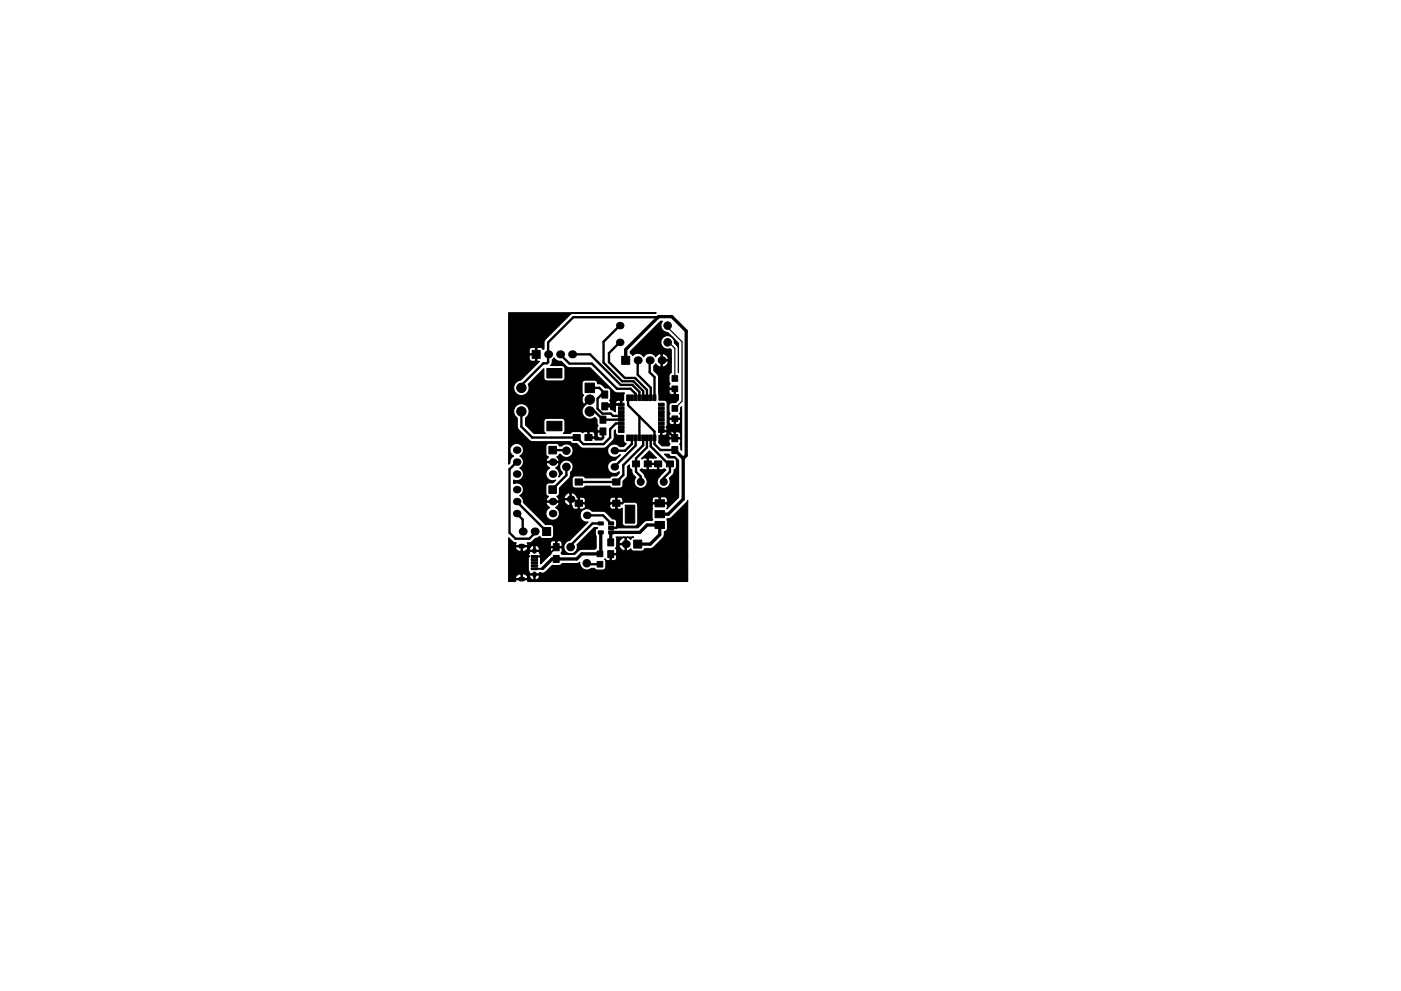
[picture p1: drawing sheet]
<svg xmlns="http://www.w3.org/2000/svg" width="297mm" height="210mm" viewBox="0 0 297 210" stroke-linecap="round" stroke-linejoin="round" font-family="sans-serif">
<g fill="#000" stroke="#000" stroke-width=".21">
<path d="M112.8 74.3h1.7v1.7h-1.7zM131.8 75.6h1.7v1.7h-1.7zM142.5 79.7h1.2v1.2h-1.2zM116.4 94.7h1.6v1.6h-1.6zM115.9 89.4h3.2v2h-3.2zM115.9 78.2h3.2v2h-3.2zM121.5 92.2h1.5v1.3h-1.5zM124 92.2h1.5v1.3h-1.5zM124 81.3h2v2h-2zM127.2 88.3h1.3v1.5h-1.3zM127.2 90.8h1.3v1.5h-1.3zM127.6 83h1.2v1.5h-1.2z"/>
<path d="M127.6 85.5h1.2v1.5h-1.2zM131.1 91.1h1.2v.6h-1.2zM131.1 90.3h1.2v.6h-1.2zM131.1 89.5h1.2v.6h-1.2zM131.1 88.7h1.2v.6h-1.2zM131.1 87.9h1.2v.6h-1.2zM131.1 87.1h1.2v.6h-1.2zM131.1 86.3h1.2v.6h-1.2zM131.1 85.5h1.2v.6h-1.2zM132.9 92.3h.6v1.2h-.6zM132.9 83.8h.6v1.2h-.6zM133.7 92.3h.6v1.2h-.6z"/>
<path d="M133.7 83.8h.6v1.2h-.6zM134.1 97.8h1.5v1.2h-1.5zM134.5 92.3h.6v1.2h-.6zM134.5 83.8h.6v1.2h-.6zM135.3 92.3h.6v1.2h-.6zM135.3 83.8h.6v1.2h-.6zM136.1 92.3h.6v1.2h-.6zM136.1 83.8h.6v1.2h-.6zM136.6 97.8h1.5v1.2h-1.5zM136.9 92.3h.6v1.2h-.6zM136.9 83.8h.6v1.2h-.6zM137.7 92.3h.6v1.2h-.6z"/>
<path d="M137.7 83.8h.6v1.2h-.6zM138.5 92.3h.6v1.2h-.6zM138.5 83.8h.6v1.2h-.6zM139.6 85.5h1.2v.6h-1.2zM139.6 86.3h1.2v.6h-1.2zM139.6 87.1h1.2v.6h-1.2zM139.6 87.9h1.2v.6h-1.2zM139.6 88.7h1.2v.6h-1.2zM139.6 89.5h1.2v.6h-1.2zM139.6 90.3h1.2v.6h-1.2zM139.6 91.1h1.2v.6h-1.2zM138.8 97.8h1.5v1.2h-1.5z"/>
<path d="M142.5 94.7h1.2v1.5h-1.2zM142.5 92.2h1.2v1.5h-1.2zM141.3 97.8h1.5v1.2h-1.5zM142.5 86.1h1.2v1.2h-1.2zM142.5 88.3h1.2v1.2h-1.2zM142.5 81.9h1.2v1.2h-1.2zM112.6 119.8h1.4v.4h-1.4zM112.6 119.2h1.4v.4h-1.4zM112.6 118.5h1.4v.4h-1.4zM112.6 117.9h1.4v.4h-1.4zM115.1 111.9h1.7v1.7h-1.7zM117.3 117.8h1.3v1.5h-1.3z"/>
<path d="M117.3 115.3h1.3v1.5h-1.3zM116.4 103.1h1.6v1.6h-1.6zM121.9 101.6h1.6v1.3h-1.6zM121.9 106.1h1.6v1.3h-1.6zM126.6 116.9h1.2v1.2h-1.2zM126.6 119.1h1.2v1.2h-1.2zM126.8 112.6h1.1v.7h-1.1zM126.8 110.7h1.1v.7h-1.1zM129.9 106.1h1.6v1.3h-1.6zM129.9 101.6h1.6v1.3h-1.6zM129 110.7h1.1v.7h-1.1zM129 111.7h1.1v.6h-1.1z"/>
<path d="M129 112.6h1.1v.7h-1.1zM128.9 114.3h1.2v1.5h-1.2zM128.9 116.8h1.2v1.5h-1.2zM134.4 114.6h1.7v1.7h-1.7zM132.6 107.2h2v3.8h-2zM138.9 108.3h2v1.5h-2zM138.9 110.6h2v1.5h-2zM138.9 106h2v1.5h-2zM112.6 120.5h1.4v.4h-1.4z"/>
<circle cx="141.6" cy="72.6" r=".8"/>
<circle cx="141.6" cy="69.1" r=".8"/>
<circle cx="110.5" cy="87.3" r="1"/>
<circle cx="110.5" cy="82.3" r="1"/>
<circle cx="120.1" cy="99.1" r=".8"/>
<circle cx="120.1" cy="95.6" r=".8"/>
<circle cx="125" cy="87.3" r="1"/>
<circle cx="125" cy="84.8" r="1"/>
<circle cx="121" cy="116.1" r=".8"/>
<circle cx="124.4" cy="119.5" r=".8"/>
<circle cx="135.8" cy="102.2" r=".75"/>
<circle cx="140.7" cy="102.2" r=".75"/>
</g>
<g fill="#000">
<circle cx="116.2" cy="75.2" r=".85"/>
<circle cx="118.8" cy="75.2" r=".85"/>
<circle cx="121.3" cy="75.2" r=".85"/>
<circle cx="131.4" cy="69.1" r=".8"/>
<circle cx="131.4" cy="72.6" r=".8"/>
<circle cx="135.2" cy="76.4" r=".85"/>
<circle cx="137.7" cy="76.4" r=".85"/>
<circle cx="140.3" cy="76.4" r=".85"/>
<circle cx="109.6" cy="95.5" r=".8"/>
<circle cx="109.6" cy="98" r=".8"/>
<circle cx="117.2" cy="98" r=".8"/>
<circle cx="130.3" cy="99.1" r=".8"/>
<circle cx="130.3" cy="95.6" r=".8"/>
<circle cx="109.6" cy="109" r=".8"/>
<circle cx="109.6" cy="106.4" r=".8"/>
<circle cx="109.6" cy="103.9" r=".8"/>
<circle cx="109.6" cy="100.6" r=".8"/>
<circle cx="110.8" cy="112.8" r=".85"/>
<circle cx="113.4" cy="112.8" r=".85"/>
<circle cx="117.2" cy="106.4" r=".8"/>
<circle cx="117.2" cy="109" r=".8"/>
<circle cx="117.2" cy="100.6" r=".8"/>
<circle cx="121" cy="105.9" r=".8"/>
<circle cx="124.4" cy="109.3" r=".8"/>
<circle cx="132.7" cy="115.4" r=".85"/>
</g>
<path d="M113.3 116.7v.3M113.3 121.7v.3" fill="none" stroke="#000" stroke-width=".95"/>
<path d="M110.3 115.9h.6M110.3 122.9h.6" fill="none" stroke="#000" stroke-width="1"/>
<path d="M132.7 76.4v-2.2l6.9-7h2.8l3.1 3v26.4l-.6 .7M143.1 95.5l1.8 1.8M144.9 97.3v8.6l-3.2 3.2h-1.8M127.4 113v4.3l-.2 .2h-3.8l-1.1 1.1h-5.2l-2.1 2M129.5 115.1l.1-2.1h6.1l1.5-1.6h2.7v2l-2 2h-2.7" fill="none" stroke="#000" stroke-width=".7"/>
<path d="M117.9 116.1l-1.9 2h-2.7M115 120.6l-1.7 .1" fill="none" stroke="#000" stroke-width=".4"/>
<g fill="none" stroke="#000" stroke-width=".5">
<path d="M118.8 75.2l1.9 1.9h4.8l5.3 5.4h2.9l1.1 1.1v.8M121.3 75.2h3.8l6.5 6.5h2.5l1.5 1.5v1.2M131.4 72.6l-2.3 2.3v1.9l3.4 3.4h2.1l2.6 2.5v1.7M131.4 69.1l-3.4 3.4v4.5l3.9 3.9h2.4l2.1 2.1v1.4M135.2 76.4v3.1l2.8 2.8v2.1M137.7 76.4v2.6l1.1 1v4.4M139.5 67.3h-17.9l-5.4 5.3v4.2l-.2 .3h-.8l-4.7 4.6v.6M109.6 98l-1.6 1.6v13.4l1.3 1.3h2.9l1.2-1.1v-.4M110.5 87.3v3.2l2.4 2.3h9.4l1.4 1.4h4.3l1.4-1.4v-1.7l1.2-1.3h1.1M117.2 95.5h2.8l.1 .1M120.1 99.1v1.7l-2.9 3.1M124.8 87.6l.2-.3h1.1l1.7 1.7h3.9"/>
<path d="M125 82.3h2.1l1.4 1.4M128.5 83.7h-.9l-.9 .9v2.1l1 1.1h1.8l.5 .4h1.7M128.5 83.7v.2M131.7 85.8h-2.9l-.3 .4M131.7 89h.1M133.2 84.4v1.6l2.4 2.4M134 92.9v1.3l-1.5 1.4h-2.2M134.8 92.9v1.6l-4.5 4.6M135.6 88.4v4.5M135.6 88.4l3.2 3.2v2.6l1.2 1.3h3.1M136.4 92.9v1.6l-4.2 4.2v2.1l-1.5 1.5h-8M137.2 92.9v2l-2.4 2.4v2.8l1 1v1.1"/>
<path d="M138 92.9v1.8l3.7 3.7h.3v1.7l-1.3 1.3v.8M140.2 90.6v.8h1.3l1.6 1.6M109.6 106.4l6.3 6.4M109.6 109l1.2 1.2v2.6M124.4 119.5l.2 .2h2.6M124.4 109.3h3.5l1.7 1.8M127.4 111.1h-1.8l-4.6 4.6v.4M130.7 106.8v1.4l.6 .6v2.6l-.7 .6h-1"/>
</g>
<g fill="none" stroke="#000" stroke-width=".25">
<path d="M141.6 69.1v.4l3 3v12.6l-1.5 1.6M141.6 72.6h.2l1.3 1.3v6.4M130.3 95.4v.2M138.8 92.9v.1M143.1 95.5l.2 .2M109.3 106.4h.3M109.6 109h.5M110.2 112.8h.6M117.9 118.6l-.3 .3M123.6 119.5h.8M127.2 117.1l-.1 .2M127.3 111l.1 .1"/>
<path d="M129.6 111.1h.1"/>
</g>
<path d="M140.1 68.2h.3a1.42 1.42 0 0 0-.2 1.5 1.42 1.42 0 0 0 1.3 .8l2.3 2.3v6.3v-5.2l-.2-.5-.6-.7a1.45 1.45 0 0 0-1.6-1.5 1.45 1.45 0 0 0-1.3 1.7 1.45 1.45 0 0 0 2 1.1l.2 .2v1.9h-.6a1.08 1.08 0 0 0-1.3-1v1.2h1.2l.1-.2h.6v.7h-.6l-.1-.2h-1.2v1.2a1.08 1.08 0 0 0 1.3-1h.6v2.3l-.3 .1a2.33 2.33 0 0 0-.1 2l.2 .2-.3 .4v.4l.2 .2h1.2v.2h-1.2l-.2 .2 .1 .7 .5 .2h.4l.2-.1v-1h.2v1l.2 .1h.4v1.1l-.5 .6h-.8a.65 .65 0 0 0-.7 .7v1.2l.3 .5-.3 .3v.5l.2 .1h2.2l.1-.1v-.5l-.2-.4 .2-.2v-1l.2-.2v2.8a1.9 1.9 0 0 0-1.5-.1h-1l-.2 .1 .1 .7 .5 .3h.4l.2-.2v-.9h.2v.9l.2 .2h.4l.4-.3 .1-.7h.2v3l-.7-.5h-.4l-.2 .2-.9-.2-.4 .3-.1 .8 .2 .2h1v-1.1h.2v1.1h1l.1-.2v-.6h.2v3.4l-.1-.1-.1-.9-.2-.3 .2-.3v-.6l-.1-.2h-2.2l-.2 .2v.6l.3 .3-.3 .4h-1.4l-.7-.7v-1.5l.4-.2v-.9h.2l.2 .3h-.2v.6l.2 .2h.4l.5-.3 .1-.4-.5-.1a.5 .5 0 0 0 .4-.4 .5 .5 0 0 0-.2-.6l.3-.5v-4.6a.65 .65 0 0 0-.7-.6h-1.1v-4.9l-.3-.6-.8-.8v-1l.4-.4 .5 .5 .4 .2 .3-.1v-2.7l-.3-.1-.4 .2-.5 .5a1.44 1.44 0 0 0-2.5 0 1.45 1.45 0 0 0-2.4-.3l-.5-.4v-.4zM107.8 66.4h31.3l-17.9 .1-5.6 5.5-.3 .6v1.4l-.2 .1-.4-.4h-.7l-.2 .2-1.1-.2-.4 .3-.1 .9 .2 .2h1.2v-1.2h.2v1.2v.2h-1.4l-.2 .2 .1 .9 .4 .3h.7l.2-.2v-1.2h.2v1.2l.2 .2h.4l-4 4a1.65 1.65 0 0 0-1.5 2 1.65 1.65 0 0 0 2.2 1.2 1.65 1.65 0 0 0 .9-2.4l3.3-3.3v2a.65 .65 0 0 0 .6 .6h3.2l.5-.2 .2-.4v-2a.65 .65 0 0 0-.7-.7h-2.3l.3-.5a.98 .98 0 0 1 .4-1.1 1.35 1.35 0 0 0 1.5 .7l1.4 1.4h4.7l5.1 5.1 .6 .3h1.6l-.2 .4v1.1l-.4 .2v.6h-.2v-.6l-.2-.2h-.4l-.4 .3-.1 .4 .1 .1h.4l-.5 .4v1.3l-1-.5v-.4l-.2-.2h-1.2v-.2h1.2l.2-.2v-.6l-.3-.3 .3-.5-.1-1.8a.9 .9 0 0 0-1.1-.4l-.9-.8-.7-.1v-.1a.65 .65 0 0 0-.7-.7h-2l-.4 .2-.2 .5v2l.4 .6h-.2a1.29 1.29 0 0 0 .3 1.9l1.1-1.2 .2 .2-1.1 1.1a1.65 1.65 0 0 0-.4 2.4 1.65 1.65 0 0 0 2.4 .3l.5 .4v.8l.2 .5-.2 .4v.6l.1 .1h1.3v.3h-1.3l-.1 .4h-.4l-.3-.4-.8-.1-.2 .1v1h1.1l.2-.2v-.4h.4v.3l.3 .4 .7 .1 .1-.1v-1.1h.3l.1 1.2-.5 .4h-1.4l-.2-.3h-1.4v-1.3l-.1-.1h-.6l-.4 .2-.5-.2h-1.5l-.6 .3h-1.4l.3-.5v-2l-.2-.5-.5-.2h-3.2a.65 .65 0 0 0-.6 .7v2l.3 .5h-2.4l-1.8-1.7 .1-1.5a1.67 1.67 0 0 0 .3-2.5 1.67 1.67 0 0 0-2.5 0 1.67 1.67 0 0 0 .4 2.5v2.2l2.5 2.6 .7 .2h8l.4 .4h1l1.1 1h4.6l.6-.2 1.4-1.4 .2-.7v-1.4l.3-.2v.5a.65 .65 0 0 0 .6 .7h1.1v1.1a.63 .63 0 0 0 .6 .6l-.6 .6h-.8a1.43 1.43 0 0 0-1.7-.4 1.43 1.43 0 0 0-.9 1.6h-7.3v-.6a1.44 1.44 0 0 0-2.4-.7h-.5l-.4-.5h-1.8a.65 .65 0 0 0-.7 .6l.1 1.9 .5 .3-.5 .8 .1 .2h2.5l.2-.2-.5-.8 .3-.2 .2-.3h.3a1.46 1.46 0 0 0 1.5 .7 1.46 1.46 0 0 0 1.1-1.2h7.3l.1 .3a1.46 1.46 0 0 0 2.5 .3h.1l-1.1 1.1a1.39 1.39 0 0 0-1.6 1.7h-7.3v-.5a1.46 1.46 0 0 0-2.2-1 1.46 1.46 0 0 0-.1 2.4v.3l-.7 .7a1.39 1.39 0 0 0-.7-1.9l.6-.5 .2-.4-.2-.2h-2.5l-.1 .2 .1 .4 .6 .5-.4 .3a1.44 1.44 0 0 0-.1 1.8 1.44 1.44 0 0 0 1.8 .5l-.6 .5h-.8a.65 .65 0 0 0-.7 .7l.1 1.8 .5 .4-.5 .8 .1 .2h2.5l.2-.2-.5-.8a.62 .62 0 0 0 .5-.6v-1.1l2.1-2.1 .2-.3 .1-1 .5-.9h7.3a1.44 1.44 0 0 0 2.5 .8v.3l-.6 .6h-1.1l-.3 .4h-5.2l-.6-.4h-1.8l-.4 .4v1.5a.65 .65 0 0 0 .6 .7h1.6l.6-.4h5.2l.6 .4 1.8-.1 .4-.3v-1.1l.9-1v-2.1l.4-.4 .1 .7 .5 .4v.7l.8 .9-.1 .1a1.42 1.42 0 0 0 .4 2 1.42 1.42 0 0 0 1.9-.4 1.42 1.42 0 0 0-.3-1.9l-.2-.6-.8-.8 .4-.3 .4 .3h.6l.1-.2v-2.2l-.1-.1h-.6l-.5 .1 1.7-1.6 1.5 1.5h-1.6l-.1 .1v1h2.2v.2h-2.2v1l.1 .2h1.7l.1-.2v-1h.3v1l.1 .2h.6l.4-.3 .4 .3-1.1 1.1a1.68 1.68 0 0 0-.2 2.6 1.41 1.41 0 0 0 1.8-.2 1.41 1.41 0 0 0 .2-1.7l.8-.8 .2-.3v-.7l.5-.4v-1.5a.65 .65 0 0 0-.6-.7h-1.1l-.8-.7h.9l.4 .4 .9 .1 .8 .8v7.8l-.4 .4h-2l-.3-.4a1.69 1.69 0 0 0-1.4 .1l-.2-.2h-.8l-.5 .3-.1 .3h-6.1l-.5-.5h-.6l-.2 .1-1-.1-.5 .5h-5.2l-.5-.5-1 .1-.9-.9-.4-.2-.4 .1a1.02 1.02 0 0 0-1.3 1l.1 .2h1.2v-1.2h.2v1.4h-1.4a.95 .95 0 0 0 1.2 1.2v-1.2h.2v1.2l.2 .1a.65 .65 0 0 0 .5 .8h.6l.2-.2v-2.3h.2v1h1.2l.1-.1v-.5h5.2v.5l.1 .1h1.1v-1h.3v1h1.1l.2-.1v-.5h6.1v.5l.2 .2h1.4v-1.1h.2v1.1h1.4l.1-.2v-.6h2l-2.1 2.1 .1-.9-.1-.2h-3l-.2 .3h-3l-.2-.5-.4-.2h-2l-.6 .4h-2.6l-.1 .2h-5.2l-.1-.2h-1.2v1l.2 .2 .8-.1 .3-.5v-.4h5.2v.4l.2 .5 .9 .1 .1-.2v-1h.3v1l.2 .2h.6l.3-.3v3.2l.2 .5 .5 .1h2a.65 .65 0 0 0 .6-.6v-3.8h3l.2 .7-.2 .4v1.5l.2 .4-.1 .2-1.5 .1-1.6 1.5h-4.5l-.1-.1 .1-.2 .1-1a.7 .7 0 0 0-.9-.6l-1.7-1.6h-2.7l-.1-.2a1.41 1.41 0 0 0-2.4 .7h-4.4l-.1-.6-.7-.7 .6-.5 .2-.4-.2-.3h-2.5l-.1 .3 .1 .4 .6 .5-.4 .2a1.46 1.46 0 0 0 .5 2.4 1.46 1.46 0 0 0 2-1.3h4.4v.3a1.4 1.4 0 0 0 1.7 1.5l-3.9 3.8-.6 .3-.4 .3h-.6l-.5-.5h-.5l-.1 .2-.9-.2-.4 .3-.1 .8 .1 .2h1v-1.1h.3v1.1h.9l.2-.2v-.6h.6a1.45 1.45 0 0 0 1 2.3 1.45 1.45 0 0 0 1.5-1.9l3.7-3.7 .7 .1-.3 .2-.2 .4v.7l.2 .4v2.6l-.3 .2-3.1 .1-1.1 1h-2.7l-.2-.3 .2-.3v-.6l-.2-.2h-2.2l-.1 .4h-2.3l-.1-.4-.7-.5-.2 .1-.4-.1-.7 .5h-.3l-.1-.2h-2.5l-.2 .2a1.13 1.13 0 0 0 1.3 .8v-1h.2v1h.3l.8-.4 .2-.4h.3l-.1 .4 .2 .1h.8v-.9h.2v.9h.9l.1-.1h2.3v.4l.2 .3-.2 .4-2.1 1.9v-1.3l-.3-.3 .3-.3-.3-.7h-1.9l-.2 .2 .1 .1-.3 .4 .3 .3-.3 .3v2.6l.4 .8h1.9l.1-.2 1 .1 1.7-1.6h1.5l.6-.4h3.1l.6-.3v.2a1.5 1.5 0 0 0 .9 1.3 1.5 1.5 0 0 0 1.5-.2h.7l.2 .2a2.34 2.34 0 0 0 1.9 .1l.3-.4a2.29 2.29 0 0 0-.1-1.9l.4 .4h.5l.2-.2-.1-1.4h1.3l.1-.1v-.6l-.2-.4 .3-.5v-1.5l-.2-.4h3.7l-.4 .2-.2 .3-.7-.4-.2 .1-.5-.1a1.12 1.12 0 0 0-1 1.3h1.2v-1.2h.3v1.5h-1.5l-.1 .2a1.08 1.08 0 0 0 1.3 1v-1.2h.3v1.2l.2 .1 .7-.5 .4 .5h2l.4-.2 .2-.3h1.2l.7-.3 2-2 .2-.3 .1-1 .6-.4v-1.8l-.1-.4 .1-.1 .9-.3 3.2-3.2 .2-.5v11.8h-15.1l-.1-.2h-1v1.1l.2 .2h.4l.5-.3v-.8h15.1v4.3h-31.4l-.1-.2h-1.9l-.2 .2 .1 .4h-.3l-.2-.4a1.63 1.63 0 0 0-2.6 .4l.2 .1h1.1v-1h.2v1h1.2l.1-.1h.3l.7 .5 .2-.1v-1h.2v1l.2 .1 .7-.5 .1-.4h31.4v1.2h-33.9l.1-.2-.1-.2h-2.5l-.2 .2 .1 .2h-1.5v-9.3l.9 .8 .7 .3-.2 .4 .2 .1h2.5l.1-.1-.2-.4h.4a1.77 1.77 0 0 0 1.3-.9l.4-.1 .5-.4 .4 .4 2 .1a.65 .65 0 0 0 .6-.7v-1.7l-.2-.4-.4-.2h-1.1l-4.7-4.7-.1-.7-.7-.7 .4-.3a1.44 1.44 0 0 0 .1-1.9 1.44 1.44 0 0 0-1.8-.4l.1-.7a1.44 1.44 0 0 0 1.9-.7 1.44 1.44 0 0 0-.7-1.9 1.41 1.41 0 0 0 .8-1.3 1.41 1.41 0 0 0-.8-1.2 1.43 1.43 0 0 0 .5-2.2 1.43 1.43 0 0 0-2.3 0 1.43 1.43 0 0 0 .5 2.2 1.33 1.33 0 0 0-.8 1.4l-.3 .3z" fill="#000" stroke="#000" stroke-width=".25"/>
</svg>
